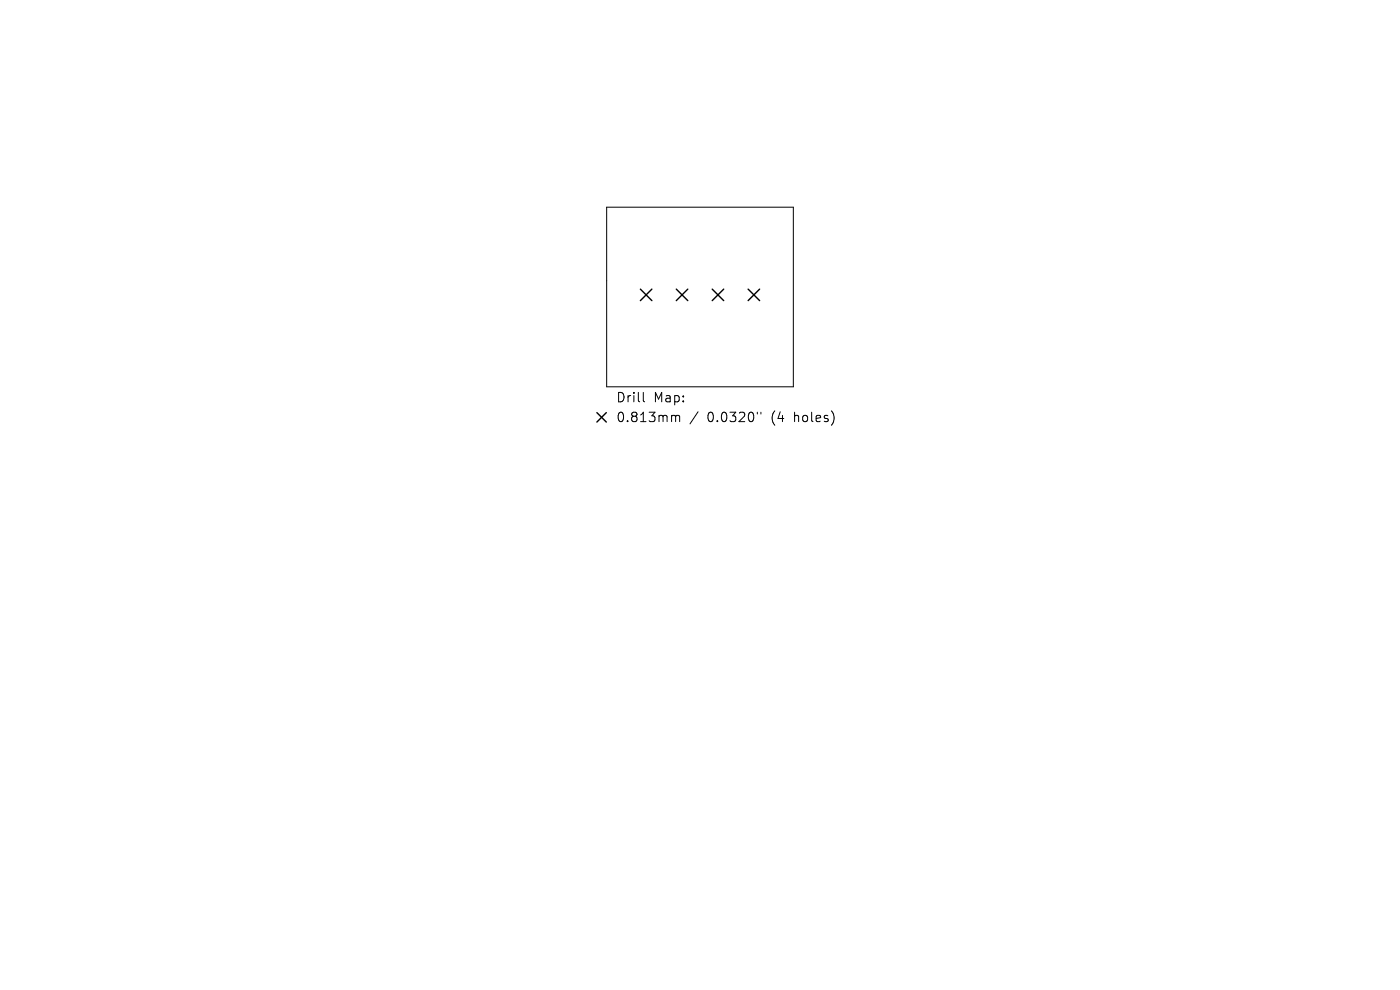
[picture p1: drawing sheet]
<svg xmlns="http://www.w3.org/2000/svg" width="297mm" height="210mm" viewBox="0 0 297 210" stroke-linecap="round" stroke-linejoin="round" font-family="sans-serif">
<defs><g id="words">
<g font-size="2.8">
<text x="130.6" y="85.6">Drill</text>
<text x="130.6" y="89.8">0.813mm</text>
<text x="138.6" y="85.6">Map:</text>
<text x="150.1" y="89.8">0.0320&quot;</text>
<text x="163.8" y="89.8">(4</text>
<text x="168.8" y="89.8">holes)</text>
</g>
</g></defs>
<path d="M128.7 44h39.6v38.1h-39.6zM136.5 83.2v1.8l.3 .2M142.8 88.1l.4 .1 .1 .2M143.3 88.4l.3-.3 .5 .1 .1 1.2M143.3 88.4v1M148.1 87.3l-1.7 2.6M160.7 87.4v.4M161.4 87.4v.4" fill="none" stroke="#000" stroke-width=".21"/>
<path d="M135.9 61.3l2.4 2.5M138.3 61.3l-2.4 2.5M143.5 61.3l2.4 2.5M145.9 61.3l-2.4 2.5M151.1 61.3l2.4 2.5M153.5 61.3l-2.4 2.5M158.7 61.3l2.5 2.5M161.2 61.3l-2.5 2.5M126.6 87.5l2 2M128.6 87.5l-2 2" fill="none" stroke="#000" stroke-width=".3"/>
<use href="#words"/>
</svg>
